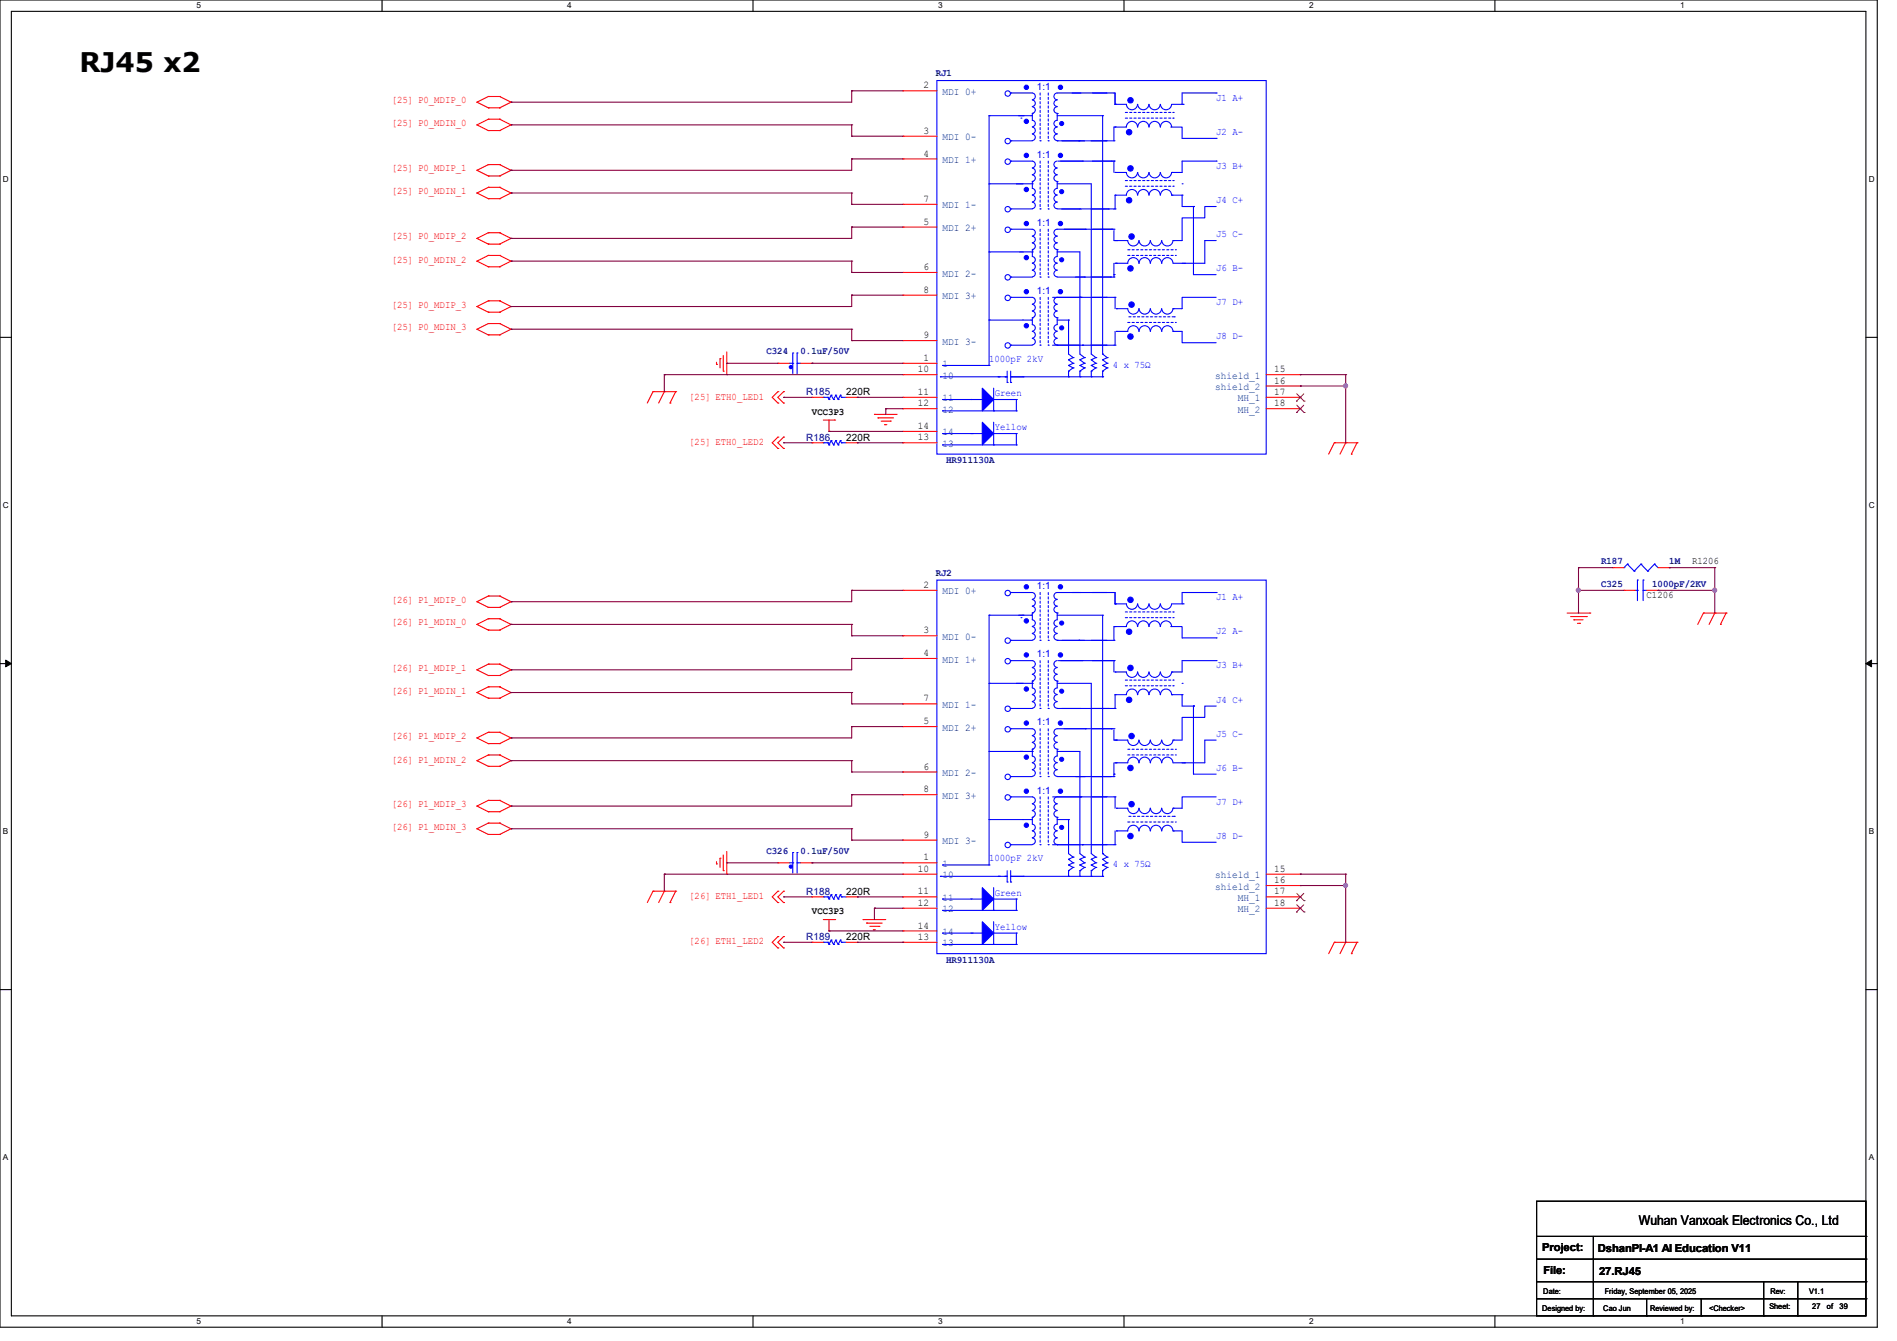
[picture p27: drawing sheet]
<svg xmlns="http://www.w3.org/2000/svg" width="297mm" height="210mm" viewBox="0 0 297 210" stroke-linecap="round" stroke-linejoin="round" font-family="sans-serif">
<defs><g id="words">
<text font-size="4.2" x="12.4" y="11.3">RJ45 x2</text>
<text font-size="2.1" x="256.6" y="191.9">Wuhan Vanxoak Electronics Co., Ltd</text>
<g font-size="1.7">
<text x="241.5" y="196">Project:</text>
<text x="250.1" y="196.1">DshanPI-A1 AI Education V11</text>
<text x="241.6" y="199.5">File:</text>
<text x="250.4" y="199.7">27.RJ45</text>
</g>
<g font-size="1.6" fill="#00007f">
<text x="146.5" y="11.9">RJ1</text>
<text x="120" y="55.5">C324</text>
<text x="125.3" y="55.5">0.1uF/50V</text>
<text x="126.2" y="61.9">R185</text>
<text x="126.2" y="69">R186</text>
<text x="148.1" y="72.6">HR911130A</text>
<text x="250.7" y="88.4">R187</text>
<text x="261.4" y="88.4">1M</text>
<text x="146.5" y="90.2">RJ2</text>
<text x="250.7" y="91.9">C325</text>
<text x="258.7" y="91.9">1000pF/2KV</text>
<text x="120" y="133.7">C326</text>
<text x="125.3" y="133.7">0.1uF/50V</text>
<text x="126.2" y="140.1">R188</text>
<text x="126.2" y="147.2">R189</text>
<text x="148.1" y="150.8">HR911130A</text>
</g>
<g font-size="1.6" fill="#f00">
<text x="61.3" y="16.2">[25] P0_MDIP_0</text>
<text x="61.3" y="19.7">[25] P0_MDIN_0</text>
<text x="61.3" y="26.8">[25] P0_MDIP_1</text>
<text x="61.3" y="30.4">[25] P0_MDIN_1</text>
<text x="61.3" y="41.2">[25] P0_MDIN_2</text>
<text x="61.3" y="37.5">[25] P0_MDIP_2</text>
<text x="61.3" y="51.7">[25] P0_MDIN_3</text>
<text x="61.3" y="48.2">[25] P0_MDIP_3</text>
<text x="107.9" y="62.6">[25] ETH0_LED1</text>
<text x="107.9" y="69.7">[25] ETH0_LED2</text>
<text x="61.3" y="94.4">[26] P1_MDIP_0</text>
<text x="61.3" y="98">[26] P1_MDIN_0</text>
<text x="61.3" y="105.1">[26] P1_MDIP_1</text>
<text x="61.3" y="108.6">[26] P1_MDIN_1</text>
<text x="61.3" y="119.5">[26] P1_MDIN_2</text>
<text x="61.3" y="115.7">[26] P1_MDIP_2</text>
<text x="61.3" y="130">[26] P1_MDIN_3</text>
<text x="61.3" y="126.4">[26] P1_MDIP_3</text>
<text x="107.9" y="140.8">[26] ETH1_LED1</text>
<text x="107.9" y="147.9">[26] ETH1_LED2</text>
</g>
<g font-size="1.6">
<text x="144.6" y="13.8">2</text>
<text x="144.6" y="21">3</text>
<text x="144.6" y="24.5">4</text>
<text x="144.6" y="31.6">7</text>
<text x="144.6" y="35.2">5</text>
<text x="144.6" y="42.3">6</text>
<text x="144.6" y="45.8">8</text>
<text x="144.6" y="53">9</text>
<text x="143.7" y="58.3">10</text>
<text x="144.6" y="56.5">1</text>
<text x="199.5" y="58.3">15</text>
<text x="127.1" y="64.9">VCC3P3</text>
<text x="132.5" y="61.9">220R</text>
<text x="143.7" y="61.8">11</text>
<text x="143.7" y="63.6">12</text>
<text x="199.5" y="60.1">16</text>
<text x="199.5" y="61.8">17</text>
<text x="199.5" y="63.6">18</text>
<text x="132.5" y="69">220R</text>
<text x="143.7" y="69">13</text>
<text x="143.7" y="67.2">14</text>
<text x="264.9" y="88.3">R1206</text>
<text x="144.6" y="92.1">2</text>
<text x="257.8" y="93.7">C1206</text>
<text x="144.6" y="99.2">3</text>
<text x="144.6" y="102.7">4</text>
<text x="144.6" y="109.9">7</text>
<text x="144.6" y="113.4">5</text>
<text x="144.6" y="120.5">6</text>
<text x="144.6" y="124.1">8</text>
<text x="144.6" y="131.2">9</text>
<text x="143.7" y="136.5">10</text>
<text x="144.6" y="134.7">1</text>
<text x="199.5" y="136.5">15</text>
<text x="127.1" y="143.2">VCC3P3</text>
<text x="132.5" y="140.1">220R</text>
<text x="143.7" y="140.1">11</text>
<text x="143.7" y="141.9">12</text>
<text x="199.5" y="138.3">16</text>
<text x="199.5" y="140.1">17</text>
<text x="199.5" y="141.9">18</text>
<text x="132.5" y="147.2">220R</text>
<text x="143.7" y="147.2">13</text>
<text x="143.7" y="145.4">14</text>
</g>
<g font-size="1.6" fill="#003f7f">
<text x="147.6" y="14.9">MDI 0+</text>
<text x="147.6" y="22">MDI 0-</text>
<text x="147.6" y="25.5">MDI 1+</text>
<text x="147.6" y="32.6">MDI 1-</text>
<text x="147.6" y="36.2">MDI 2+</text>
<text x="147.6" y="43.3">MDI 2-</text>
<text x="147.6" y="46.9">MDI 3+</text>
<text x="147.6" y="54">MDI 3-</text>
<text x="147.6" y="57.5">1</text>
<text x="147.6" y="59.3">10</text>
<text x="190.2" y="59.3">shield_1</text>
<text x="147.6" y="62.9">11</text>
<text x="147.6" y="64.6">12</text>
<text x="190.2" y="61.1">shield_2</text>
<text x="193.8" y="62.9">MH_1</text>
<text x="193.8" y="64.6">MH_2</text>
<text x="147.6" y="70">13</text>
<text x="147.6" y="68.2">14</text>
<text x="147.6" y="93.1">MDI 0+</text>
<text x="147.6" y="100.2">MDI 0-</text>
<text x="147.6" y="103.8">MDI 1+</text>
<text x="147.6" y="110.9">MDI 1-</text>
<text x="147.6" y="114.4">MDI 2+</text>
<text x="147.6" y="121.5">MDI 2-</text>
<text x="147.6" y="125.1">MDI 3+</text>
<text x="147.6" y="132.2">MDI 3-</text>
<text x="147.6" y="135.8">1</text>
<text x="147.6" y="137.5">10</text>
<text x="190.2" y="137.5">shield_1</text>
<text x="147.6" y="141.1">11</text>
<text x="147.6" y="142.9">12</text>
<text x="190.2" y="139.3">shield_2</text>
<text x="193.8" y="141.1">MH_1</text>
<text x="193.8" y="142.9">MH_2</text>
<text x="147.6" y="148.2">13</text>
<text x="147.6" y="146.4">14</text>
</g>
<g font-size="1.6" fill="#00f">
<text x="162.3" y="14.1">1:1</text>
<text x="190.4" y="15.8">J1 A+</text>
<text x="190.4" y="21.1">J2 A-</text>
<text x="162.3" y="24.7">1:1</text>
<text x="190.4" y="26.5">J3 B+</text>
<text x="162.3" y="35.4">1:1</text>
<text x="190.4" y="31.8">J4 C+</text>
<text x="190.4" y="37.1">J5 C-</text>
<text x="162.3" y="46.1">1:1</text>
<text x="190.4" y="42.5">J6 B-</text>
<text x="190.4" y="47.8">J7 D+</text>
<text x="190.4" y="53.1">J8 D-</text>
<text x="154.9" y="56.7">1000pF 2kV</text>
<text x="174.2" y="57.6">4 x 75Ω</text>
<text x="155.7" y="62">Green</text>
<text x="155.7" y="67.4">Yellow</text>
<text x="162.3" y="92.3">1:1</text>
<text x="190.4" y="94">J1 A+</text>
<text x="190.4" y="99.4">J2 A-</text>
<text x="162.3" y="103">1:1</text>
<text x="190.4" y="104.7">J3 B+</text>
<text x="162.3" y="113.6">1:1</text>
<text x="190.4" y="110">J4 C+</text>
<text x="190.4" y="115.4">J5 C-</text>
<text x="162.3" y="124.3">1:1</text>
<text x="190.4" y="120.7">J6 B-</text>
<text x="190.4" y="126">J7 D+</text>
<text x="190.4" y="131.4">J8 D-</text>
<text x="154.9" y="134.9">1000pF 2kV</text>
<text x="174.2" y="135.8">4 x 75Ω</text>
<text x="155.7" y="140.2">Green</text>
<text x="155.7" y="145.6">Yellow</text>
</g>
<g font-size="1.3">
<text x="30.8" y="1.3">5</text>
<text x="88.8" y="1.3">4</text>
<text x="146.9" y="1.3">3</text>
<text x="205" y="1.3">2</text>
<text x="263.1" y="1.3">1</text>
<text x=".5" y="28.4">D</text>
<text x="292.6" y="28.4">D</text>
<text x=".5" y="79.5">C</text>
<text x="292.6" y="79.5">C</text>
<text x=".5" y="130.6">B</text>
<text x="292.6" y="130.6">B</text>
<text x=".5" y="181.7">A</text>
<text x="292.6" y="181.7">A</text>
<text x="30.8" y="207.4">5</text>
<text x="88.8" y="207.4">4</text>
<text x="146.9" y="207.4">3</text>
<text x="205" y="207.4">2</text>
<text x="263.1" y="207.4">1</text>
</g>
<g font-size="1.2">
<text x="241.6" y="202.6">Date:</text>
<text x="251.2" y="202.6">Friday, September 05, 2025</text>
<text x="277.2" y="202.6">Rev:</text>
<text x="283.2" y="202.6">V1.1</text>
<text x="241.5" y="205.3">Designed by:</text>
<text x="251" y="205.3">Cao Jun</text>
<text x="258.4" y="205.3">Reviewed by:</text>
<text x="267.6" y="205.3">&lt;Checker&gt;</text>
<text x="277" y="205.1">Sheet:</text>
<text x="283.8" y="205.1">27</text>
<text x="286" y="205.1">of</text>
<text x="288" y="205.1">39</text>
</g>
</g></defs>
<path d="M0 0h293.9v207.9h-293.9zM1.8 1.8h290.3v204.3h-290.3z" fill="none" stroke="#000" stroke-width=".17"/>
<g fill="#fff">
<path d="M30.8 .2h.7v1.4h-.7z"/>
<path d="M30.8 206.2h.7v1.4h-.7z"/>
</g>
<path d="M59.8 0v1.8M59.8 206.1v1.8" fill="none" stroke="#000" stroke-width=".17"/>
<g fill="#fff">
<path d="M88.8 .2h.7v1.4h-.7z"/>
<path d="M88.8 206.2h.7v1.4h-.7z"/>
</g>
<path d="M117.9 0v1.8M117.9 206.1v1.8" fill="none" stroke="#000" stroke-width=".17"/>
<g fill="#fff">
<path d="M146.9 .2h.7v1.4h-.7z"/>
<path d="M146.9 206.2h.7v1.4h-.7z"/>
</g>
<path d="M176 0v1.8M176 206.1v1.8" fill="none" stroke="#000" stroke-width=".17"/>
<g fill="#fff">
<path d="M205 .2h.7v1.4h-.7z"/>
<path d="M205 206.2h.7v1.4h-.7z"/>
</g>
<path d="M234.1 0v1.8M234.1 206.1v1.8" fill="none" stroke="#000" stroke-width=".17"/>
<g fill="#fff">
<path d="M263.1 .2h.6v1.4h-.6z"/>
<path d="M263.1 206.2h.6v1.4h-.6z"/>
<path d="M.5 27.3h.9v1.4h-.9z"/>
<path d="M292.6 27.3h.9v1.4h-.9z"/>
<path d="M.5 78.4h.9v1.4h-.9z"/>
<path d="M292.6 78.4h.9v1.4h-.9z"/>
</g>
<path d="M0 52.8h1.8M292.1 52.8h1.8" fill="none" stroke="#000" stroke-width=".17"/>
<g fill="#fff">
<path d="M.5 129.5h.8v1.4h-.8z"/>
<path d="M292.6 129.5h.8v1.4h-.8z"/>
</g>
<path d="M0 103.9h1.8M292.1 103.9h1.8" fill="none" stroke="#000" stroke-width=".17"/>
<path d="M.9 103.4l.9 .5-.9 .5zM292.1 103.9l.9-.5v1z" fill="#000" stroke="#000" stroke-width=".16"/>
<g fill="#fff">
<path d="M.5 180.5h.8v1.4h-.8z"/>
<path d="M292.6 180.5h.8v1.4h-.8z"/>
</g>
<g fill="none" stroke="#000" stroke-width=".17">
<path d="M0 155h1.8M292.1 155h1.8M240.6 188.1h51.5v18h-51.5zM240.6 193.6h51.5M240.6 197.2h51.5M249.5 193.6v12.5M292.1 193.6h.1M292.1 197.2h.1M240.6 200.7h51.5M240.6 203.4h51.5M249.5 206.1h.1M257.8 206.1h.1"/>
<path d="M257.8 203.4v2.7M266.4 206.1h.1M266.4 203.4v2.7M276.1 206.1h.1M276.1 200.7v5.4M281.5 206.1h.1M281.5 200.7v5.4M292.1 200.7h.1M292.1 203.4h.1"/>
</g>
<g fill="none" stroke="#f00" stroke-width=".17">
<path d="M74.7 16h.1M74.7 19.6h.1M74.7 16l1.8 .9M74.7 19.6l1.8 .8M76.5 15.1h.1M76.5 16.9h.1M76.5 18.7h.1M76.5 15.1l-1.8 .9M76.5 15.1h1.7M76.5 16.9h1.7M76.5 18.7l-1.8 .9M76.5 18.7h1.7"/>
<path d="M78.2 15.1h.1M78.2 16.9h.1M78.2 18.7h.1M78.2 15.1l1.8 .9M78.2 18.7l1.8 .9M80 16h.1M80 19.6h.1M80 16l-1.8 .9M80 19.6l-1.8 .8M141.4 14.2h.1M141.4 14.2h5.3M74.7 26.7h.1"/>
<path d="M74.7 30.2h.1M74.7 37.3h.1M74.7 26.7l1.8 .9M74.7 30.2l1.8 .9M74.7 37.3l1.8 .9M76.5 25.8h.1M76.5 27.6h.1M76.5 20.4h.1M76.5 29.3h.1M76.5 31.1h.1M76.5 36.4h.1M76.5 38.2h.1"/>
<path d="M76.5 25.8l-1.8 .9M76.5 25.8h1.7M76.5 27.6h1.7M76.5 20.4h1.7M76.5 29.3l-1.8 .9M76.5 29.3h1.7M76.5 31.1h1.7M76.5 36.4l-1.8 .9M76.5 36.4h1.7M76.5 38.2h1.7M78.2 25.8h.1M78.2 27.6h.1"/>
<path d="M78.2 20.4h.1M78.2 29.3h.1M78.2 31.1h.1M78.2 36.4h.1M78.2 38.2h.1M78.2 25.8l1.8 .9M78.2 29.3l1.8 .9M78.2 36.4l1.8 .9M80 26.7h.1M80 30.2h.1M80 37.3h.1M80 26.7l-1.8 .9"/>
<path d="M80 30.2l-1.8 .9M80 37.3l-1.8 .9M141.4 21.3h.1M141.4 24.9h.1M141.4 32h.1M141.4 35.6h.1M141.4 21.3h5.3M141.4 24.9h5.3M141.4 32h5.3M141.4 35.6h5.3M74.7 40.9h.1M74.7 51.6h.1"/>
<path d="M74.7 48h.1M74.7 40.9l1.8 .9M74.7 51.6l1.8 .9M74.7 48l1.8 .9M76.5 40h.1M76.5 41.8h.1M76.5 50.7h.1M76.5 52.5h.1M76.5 47.1h.1M76.5 48.9h.1M76.5 40l-1.8 .9M76.5 40h1.7"/>
<path d="M76.5 41.8h1.7M76.5 50.7l-1.8 .9M76.5 50.7h1.7M76.5 52.5h1.7M76.5 47.1l-1.8 .9M76.5 47.1h1.7M76.5 48.9h1.7M78.2 40h.1M78.2 41.8h.1M78.2 50.7h.1M78.2 52.5h.1M78.2 47.1h.1"/>
<path d="M78.2 48.9h.1M78.2 40l1.8 .9M78.2 50.7l1.8 .9M78.2 47.1l1.8 .9M80 40.9h.1M80 51.6h.1M80 48h.1M80 40.9l-1.8 .9M80 51.6l-1.8 .9M80 48l-1.8 .9M112.2 57.1h.1M112.2 56.7v.4"/>
<path d="M112.7 56.2h.1M112.7 56.2v1.4M113.2 58.1h.1M113.2 55.7v2.4M113.8 58.7h.1M113.8 55.1v3.6M121.8 56.9h.1M121.8 56.9h1.8M125.3 56.9h1.8M127.1 56.9h.1M141.4 42.7h.1M141.4 46.2h.1"/>
<path d="M141.4 53.3h.1M141.4 56.9h.1M141.4 58.7h.1M141.4 42.7h5.3M141.4 46.2h5.3M141.4 53.3h5.3M141.4 56.9h5.3M141.4 58.7h5.3M198.2 58.7h5.4M203.6 58.7h.1M102.2 61.3h.1M102.2 61.3l-.9 1.8"/>
<path d="M102.2 61.3h3.6M104 61.3h.1M104 61.3l-.9 1.8M104.9 63.1h.1M105.8 61.3h.1M105.8 61.3l-.9 1.8M121.8 63.1h.1M121.8 61.3h.1M121.8 70.2h.1M121.8 68.5h.1M121.8 61.3l-.9 .9 .9 .9M121.8 68.5l-.9 .8 .9 .9"/>
<path d="M122.7 63.1h.1M122.7 61.3h.1M122.7 70.2h.1M122.7 68.5h.1M122.7 61.3l-.9 .9 .9 .9M122.7 68.5l-.9 .8 .9 .9M127.1 62.2h.1M127.1 69.3h.1M127.1 69.3h1.8M127.1 62.2h1.8M128.9 65.8h1.8M129.8 67.6h.1"/>
<path d="M129.8 65.8v1.8M130.7 65.8h.1M132.5 69.3h1.7M132.5 62.2h1.7M134.2 62.2h.1M134.2 69.3h.1M136.9 64.9h.1M136.9 64.9h3.6M137.5 65.4h.1M137.5 65.4h2.4M138 66h1.4M138.5 66.5h.1"/>
<path d="M138.5 66.5h.4M139.4 66h.1M141.4 62.2h.1M141.4 64h.1M141.4 69.3h.1M141.4 67.6h.1M141.4 69.3h5.3M141.4 62.2h5.3M141.4 64h5.3M141.4 67.6h5.3M198.2 62.2h5.4M198.2 64h5.4"/>
<path d="M198.2 60.5h5.4M203.6 60.5h.1M203.6 62.2h.1M203.6 64h.1M208.9 69.3h.1M208.9 69.3l-.9 1.8M208.9 69.3h3.6M210.7 69.3h.1M210.7 69.3l-.9 1.8M211.6 71.1h.1M212.5 69.3h.1M212.5 69.3l-.9 1.8"/>
<path d="M74.7 94.2h.1M74.7 97.8h.1M74.7 94.2l1.8 .9M74.7 97.8l1.8 .9M76.5 93.3h.1M76.5 95.1h.1M76.5 96.9h.1M76.5 98.7h.1M76.5 93.3l-1.8 .9M76.5 93.3h1.7M76.5 95.1h1.7M76.5 96.9l-1.8 .9"/>
<path d="M76.5 96.9h1.7M76.5 98.7h1.7M78.2 93.3h.1M78.2 95.1h.1M78.2 96.9h.1M78.2 98.7h.1M78.2 93.3l1.8 .9M78.2 96.9l1.8 .9M80 94.2h.1M80 97.8h.1M80 94.2l-1.8 .9M80 97.8l-1.8 .9"/>
<path d="M141.4 92.5h.1M141.4 99.6h.1M141.4 92.5h5.3M141.4 99.6h5.3M245.4 96h3.5M245.9 96.6h2.5M246.4 97.1h.1M246.4 97.1h1.5M247 97.6h.3M247.3 97.6h.1M248.4 96.6h.1M248.9 96h.1"/>
<path d="M252.5 88.9h.1M252.5 88.9h1.8M254.3 92.5h.1M254.3 92.5h1.7M257.8 92.5h1.8M259.6 92.5h.1M259.6 88.9h1.8M261.4 88.9h.1M266.7 96h.1M266.7 96l-.9 1.8M266.7 96h3.6M268.5 96h.1"/>
<path d="M268.5 96l-.9 1.8M269.4 97.8h.1M270.3 96h.1M270.3 96l-.9 1.8M74.7 104.9h.1M74.7 119.1h.1M74.7 108.5h.1M74.7 115.6h.1M74.7 104.9l1.8 .9M74.7 119.1l1.8 .9M74.7 108.5l1.8 .8M74.7 115.6l1.8 .9"/>
<path d="M76.5 104h.1M76.5 105.8h.1M76.5 118.2h.1M76.5 107.6h.1M76.5 109.3h.1M76.5 114.7h.1M76.5 116.5h.1M76.5 104l-1.8 .9M76.5 104h1.7M76.5 105.8h1.7M76.5 118.2l-1.8 .9M76.5 118.2h1.7"/>
<path d="M76.5 107.6l-1.8 .9M76.5 107.6h1.7M76.5 109.3h1.7M76.5 114.7l-1.8 .9M76.5 114.7h1.7M76.5 116.5h1.7M78.2 104h.1M78.2 105.8h.1M78.2 118.2h.1M78.2 107.6h.1M78.2 109.3h.1M78.2 114.7h.1"/>
<path d="M78.2 116.5h.1M78.2 104l1.8 .9M78.2 118.2l1.8 .9M78.2 107.6l1.8 .9M78.2 114.7l1.8 .9M80 104.9h.1M80 119.1h.1M80 108.5h.1M80 115.6h.1M80 104.9l-1.8 .9M80 119.1l-1.8 .9M80 108.5l-1.8 .8"/>
<path d="M80 115.6l-1.8 .9M141.4 103.1h.1M141.4 110.2h.1M141.4 113.8h.1M141.4 103.1h5.3M141.4 110.2h5.3M141.4 113.8h5.3M74.7 129.8h.1M74.7 126.2h.1M74.7 129.8l1.8 .9M74.7 126.2l1.8 .9M76.5 120h.1"/>
<path d="M76.5 128.9h.1M76.5 130.7h.1M76.5 125.3h.1M76.5 127.1h.1M76.5 120h1.7M76.5 128.9l-1.8 .9M76.5 128.9h1.7M76.5 130.7h1.7M76.5 125.3l-1.8 .9M76.5 125.3h1.7M76.5 127.1h1.7M78.2 120h.1"/>
<path d="M78.2 128.9h.1M78.2 130.7h.1M78.2 125.3h.1M78.2 127.1h.1M78.2 128.9l1.8 .9M78.2 125.3l1.8 .9M80 129.8h.1M80 126.2h.1M80 129.8l-1.8 .9M80 126.2l-1.8 .9M102.2 139.6h.1M102.2 139.6l-.9 1.8"/>
<path d="M102.2 139.6h3.6M104 139.6h.1M104 139.6l-.9 1.8M105.8 139.6h.1M105.8 139.6l-.9 1.8M112.2 135.3h.1M112.2 135v.3M112.7 134.4h.1M112.7 134.4v1.4M113.2 136.4h.1M113.2 133.9v2.5M113.8 136.9h.1"/>
<path d="M113.8 133.4v3.5M121.8 139.6h.1M121.8 135.1h.1M121.8 139.6l-.9 .9 .9 .9M121.8 135.1h1.8M122.7 139.6h.1M122.7 139.6l-.9 .9 .9 .9M125.3 135.1h1.8M127.1 135.1h.1M141.4 120.9h.1M141.4 124.5h.1M141.4 131.6h.1"/>
<path d="M141.4 135.1h.1M141.4 136.9h.1M141.4 135.1h5.3M141.4 120.9h5.3M141.4 124.5h5.3M141.4 131.6h5.3M141.4 136.9h5.3M198.2 136.9h5.4M198.2 138.7h5.4M203.6 136.9h.1M203.6 138.7h.1M104.9 141.4h.1"/>
<path d="M121.8 141.4h.1M121.8 148.5h.1M121.8 146.7h.1M121.8 146.7l-.9 .9 .9 .9M122.7 141.4h.1M122.7 148.5h.1M122.7 146.7h.1M122.7 146.7l-.9 .9 .9 .9M127.1 147.6h.1M127.1 140.5h.1M127.1 147.6h1.8M127.1 140.5h1.8"/>
<path d="M128.9 144h1.8M129.8 145.8h.1M129.8 144v1.8M130.7 144h.1M132.5 147.6h1.7M132.5 140.5h1.7M134.2 147.6h.1M134.2 140.5h.1M135.1 144h.1M135.1 144h3.6M135.7 144.6h.1M135.7 144.6h2.4"/>
<path d="M136.2 145.1h1.4M136.7 145.6h.1M136.7 145.6h.4M137.6 145.1h.1M141.4 140.5h.1M141.4 142.2h.1M141.4 147.6h.1M141.4 145.8h.1M141.4 147.6h5.3M141.4 140.5h5.3M141.4 142.2h5.3M141.4 145.8h5.3"/>
<path d="M198.2 140.5h5.4M198.2 142.2h5.4M203.6 140.5h.1M203.6 142.2h.1M208.9 147.6h.1M208.9 147.6l-.9 1.8M208.9 147.6h3.6M210.7 147.6h.1M210.7 147.6l-.9 1.8M211.6 149.4h.1M212.5 147.6h.1M212.5 147.6l-.9 1.8"/>
</g>
<g fill="none" stroke="#00f" stroke-width=".17">
<path d="M146.7 12.6h51.5v58.5h-51.5zM154.9 18.1h.1M154.9 18.1h6.6M154.9 18.1v39.1M158.2 14.6h3.4a.53 .53 0 0 1 .5 .5 .53 .53 0 0 1-.5 .5M158.2 14.6h.1M159.9 18.5h.1M160.2 18.1h.1M161.5 18.1h.1M161.6 15.7a.51 .51 0 0 1 .5 .5 .51 .51 0 0 1-.5 .5M161.6 16.7a.51 .51 0 0 1 .5 .5 .51 .51 0 0 1-.5 .5M161.6 19.9a.53 .53 0 0 1 .5 .5 .53 .53 0 0 1-.5 .6"/>
<path d="M161.6 17.8v1a.51 .51 0 0 1 .5 .5 .51 .51 0 0 1-.5 .6M161.6 17.8h.1M165.5 15.7a.51 .51 0 0 0-.5 .5 .51 .51 0 0 0 .5 .5M165.5 16.7a.51 .51 0 0 0-.5 .5 .51 .51 0 0 0 .5 .5M165.5 17.8h.1M165.5 17.8v1a.51 .51 0 0 0-.5 .5 .51 .51 0 0 0 .5 .6M165.5 19.9a.53 .53 0 0 0-.5 .5 .53 .53 0 0 0 .5 .6M165.5 18.1h7.1M169.1 14.6h.1M172.6 18.1h.1M172.6 18.1v37.4M173.2 14.6h.1"/>
<path d="M174.4 14.6h-8.9a.53 .53 0 0 0-.5 .5 .53 .53 0 0 0 .5 .5M174.4 14.6h.1M174.4 19.9h.1M174.4 19.9v2.2M174.6 16.3h.1M174.6 19.9h1.8a.87 .87 0 0 1 .8-.9 .87 .87 0 0 1 .9 .9M174.6 19.9h.1M174.6 16.3h1.8a.87 .87 0 0 0 .8 .9 .87 .87 0 0 0 .9-.9M174.6 14.6v1.7M178.1 19.9a.87 .87 0 0 1 .9-.9 .87 .87 0 0 1 .9 .9M178.1 16.3a.87 .87 0 0 0 .9 .9 .87 .87 0 0 0 .9-.9M179.9 19.9a.87 .87 0 0 1 .9-.9 .87 .87 0 0 1 .9 .9"/>
<path d="M179.9 16.3a.87 .87 0 0 0 .9 .9 .87 .87 0 0 0 .9-.9M181.7 19.9a.87 .87 0 0 1 .9-.9 .87 .87 0 0 1 .8 .9M181.7 16.3a.87 .87 0 0 0 .9 .9 .87 .87 0 0 0 .8-.9M183.3 19.9h1.8v1.8h5.3M183.5 16.3h1.8M185.3 16.3h.1M190.4 14.6h.1M190.4 14.6h-5.3v1.7M154.9 28.8h.1M154.9 39.5h.1M154.9 28.8h6.7M154.9 39.5h6.7"/>
<path d="M158.2 22.1h.1M158.2 25.2h.1M158.2 25.2h3.4a.53 .53 0 0 1 .5 .6 .53 .53 0 0 1-.5 .5M158.2 32.7h.1M158.2 35.9h.1M158.2 35.9h3.4a.53 .53 0 0 1 .5 .5 .53 .53 0 0 1-.5 .6M158.2 22.1h3.4M158.2 32.7h3.4M161.6 21a.51 .51 0 0 1 .5 .5 .51 .51 0 0 1-.5 .5M161.6 26.3a.51 .51 0 0 1 .5 .5 .51 .51 0 0 1-.5 .5M161.6 28.4v1.1a.51 .51 0 0 1 .5 .5 .51 .51 0 0 1-.5 .5M161.6 30.6a.53 .53 0 0 1 .5 .5 .53 .53 0 0 1-.5 .5"/>
<path d="M161.6 31.7a.51 .51 0 0 1 .5 .5 .51 .51 0 0 1-.5 .5M161.6 27.4a.51 .51 0 0 1 .5 .5 .51 .51 0 0 1-.5 .5M161.6 28.4h.1M161.6 37a.51 .51 0 0 1 .5 .5 .51 .51 0 0 1-.5 .5M161.6 39.1v1.1a.51 .51 0 0 1 .5 .5 .51 .51 0 0 1-.5 .5M161.6 38.1a.51 .51 0 0 1 .5 .5 .51 .51 0 0 1-.5 .5M161.6 39.1h.1M161.6 28.8h.1M161.6 39.5h.1M165.5 21a.51 .51 0 0 0-.5 .5 .51 .51 0 0 0 .5 .5M165.5 27.4a.51 .51 0 0 0-.5 .5 .51 .51 0 0 0 .5 .5M165.5 30.6a.53 .53 0 0 0-.5 .5 .53 .53 0 0 0 .5 .5"/>
<path d="M165.5 28.4v1.1a.51 .51 0 0 0-.5 .5 .51 .51 0 0 0 .5 .5M165.5 28.4h.1M165.5 25.2a.53 .53 0 0 0-.5 .6 .53 .53 0 0 0 .5 .5M165.5 31.7a.51 .51 0 0 0-.5 .5 .51 .51 0 0 0 .5 .5M165.5 26.3a.51 .51 0 0 0-.5 .5 .51 .51 0 0 0 .5 .5M165.5 38.1a.51 .51 0 0 0-.5 .5 .51 .51 0 0 0 .5 .5M165.5 39.1v1.1a.51 .51 0 0 0-.5 .5 .51 .51 0 0 0 .5 .5M165.5 39.1h.1M165.5 37a.51 .51 0 0 0-.5 .5 .51 .51 0 0 0 .5 .5M165.5 22.1h.1M165.5 39.5h3.6v16l.7 .5M165.5 28.8h5.4v26.7l.7 .5"/>
<path d="M165.5 22.1h8.9M165.5 32.7h8.9M165.7 25.2h8.7M168.9 22.1h.1M169.1 32.7h.1M169.5 25.2h.1M170 35.9h.1M173.2 22.1h.1M173.5 32.7h.1M174.1 25.2h.1M174.1 35.9h.1M174.4 22.1h.1"/>
<path d="M174.4 32.7h.1M174.4 25.2h.1M174.4 35.9h.1M174.4 35.9h-8.9a.53 .53 0 0 0-.5 .5 .53 .53 0 0 0 .5 .6M174.4 37.7h.1M174.4 25.2v1.8M174.4 36.1v1.6M174.6 27h.1M174.6 30.6h1.8a.87 .87 0 0 1 .8-.9 .87 .87 0 0 1 .9 .9M174.6 30.6h.1M174.6 27h1.8a.87 .87 0 0 0 .8 .9 .87 .87 0 0 0 .9-.9M174.6 37.7h2a.87 .87 0 0 0 .8 .8 .87 .87 0 0 0 .9-.8"/>
<path d="M174.6 32.7h.1M174.6 37.7h.1M174.6 30.6v2.1M174.8 37.7h.1M178.1 30.6a.87 .87 0 0 1 .9-.9 .87 .87 0 0 1 .9 .9M178.1 27a.87 .87 0 0 0 .9 .9 .87 .87 0 0 0 .9-.9M178.4 37.7a.87 .87 0 0 0 .8 .8 .87 .87 0 0 0 .9-.8M179.9 30.6a.87 .87 0 0 1 .9-.9 .87 .87 0 0 1 .9 .9M179.9 27a.87 .87 0 0 0 .9 .9 .87 .87 0 0 0 .9-.9M180.1 37.7a.87 .87 0 0 0 .9 .8 .87 .87 0 0 0 .9-.8M181.7 30.6a.87 .87 0 0 1 .9-.9 .87 .87 0 0 1 .8 .9M181.7 27a.87 .87 0 0 0 .9 .9 .87 .87 0 0 0 .8-.9"/>
<path d="M181.9 37.7a.87 .87 0 0 0 .9 .8 .87 .87 0 0 0 .8-.8M183.5 30.6h.1M183.5 27h.1M183.5 30.6h1.6M183.7 37.7h.1M185.1 28.8h.1M185.1 30.6h.1M185.1 30.6v1.7h1.8M186.9 32.3h.1M186.9 32.3v10.7h3.5M190.4 21.7h.1M190.4 25.2h.1"/>
<path d="M190.4 25.2h-5.3v1.8h-1.6M190.4 37.7h-1.8v3.5h-3.5M190.4 32.3h-1.8v1.8h-3.5v3.6h-1.4M123.6 56.9h.5M124.1 55.3h.1M124.1 56.9h.1M124.1 55.3v3.2M124.8 55.3h.1M124.8 56.9h.1M124.8 55.3v3.2M124.8 56.9h.5M147.2 59h.1"/>
<path d="M147.2 59h10.5M147.6 57.2h.1M147.6 57.2h7.3M154.9 57.2h.1M154.9 50.1h.1M154.9 50.1h6.6M156.3 59h.1M157.4 59h.1M157.5 59h.1M157.7 59.9h.1M157.7 58.1v1.8M158.2 43.4h.1"/>
<path d="M158.2 46.6h.1M158.2 46.6h3.4a.53 .53 0 0 1 .5 .5 .53 .53 0 0 1-.5 .5M158.2 54.1h.1M158.2 59.9h.1M158.2 59h.1M158.2 43.4h3.4M158.2 54.1h3.4M158.2 59h14.4M158.2 58.1v1.8M160.2 59h.1M161.5 50.1h.1M161.6 41.2a.53 .53 0 0 1 .5 .6 .53 .53 0 0 1-.5 .5"/>
<path d="M161.6 42.3a.51 .51 0 0 1 .5 .5 .51 .51 0 0 1-.5 .5M161.6 47.7a.51 .51 0 0 1 .5 .5 .51 .51 0 0 1-.5 .5M161.6 49.8v1a.51 .51 0 0 1 .5 .6 .51 .51 0 0 1-.5 .5M161.6 51.9a.53 .53 0 0 1 .5 .5 .53 .53 0 0 1-.5 .6M161.6 53a.51 .51 0 0 1 .5 .5 .51 .51 0 0 1-.5 .5M161.6 48.7a.51 .51 0 0 1 .5 .5 .51 .51 0 0 1-.5 .5M161.6 49.8h.1M164.8 54.1h9.6M164.8 46.6h9.6M165.5 41.2a.53 .53 0 0 0-.5 .6 .53 .53 0 0 0 .5 .5M165.5 42.3a.51 .51 0 0 0-.5 .5 .51 .51 0 0 0 .5 .5M165.5 48.7a.51 .51 0 0 0-.5 .5 .51 .51 0 0 0 .5 .5"/>
<path d="M165.5 51.9a.53 .53 0 0 0-.5 .5 .53 .53 0 0 0 .5 .6M165.5 49.8v1a.51 .51 0 0 0-.5 .6 .51 .51 0 0 0 .5 .5M165.5 49.8h.1M165.5 46.6a.53 .53 0 0 0-.5 .5 .53 .53 0 0 0 .5 .5M165.5 53a.51 .51 0 0 0-.5 .5 .51 .51 0 0 0 .5 .5M165.5 47.7a.51 .51 0 0 0-.5 .5 .51 .51 0 0 0 .5 .5M165.5 54.1h.1M165.5 43.4h8.9M165.5 50.1h1.8M167.3 50.1h.1M167.3 50.1v5.4l.7 .5M167.3 56.3h.1"/>
<path d="M167.3 57.2h.1M167.3 58.1h.1M167.3 59h.1M167.3 56.3l.7 .6M167.3 57.2l.7 .4M167.3 58.1v.9M168 56.9h.1M168 56h.1M168 57.6h.1M168 56l-.7 .3M168 56.9l-.7 .3M168 57.6l-.7 .5"/>
<path d="M169.1 46.6h.1M169.1 56.3h.1M169.1 57.2h.1M169.1 58.1h.1M169.1 59h.1M169.1 56.3l.7 .6M169.1 57.2l.7 .4M169.1 58.1v.9M169.2 46.6h.1M169.5 54.1h.1M169.8 43.4h.1M169.8 56.9h.1"/>
<path d="M169.8 56h.1M169.8 57.6h.1M169.8 56l-.7 .3M169.8 56.9l-.7 .3M169.8 57.6l-.7 .5M170.9 56.3h.1M170.9 57.2h.1M170.9 58.1h.1M170.9 59h.1M170.9 56.3l.7 .6M170.9 57.2l.7 .4M170.9 58.1v.9"/>
<path d="M171.6 56.9h.1M171.6 56h.1M171.6 57.6h.1M171.6 56l-.7 .3M171.6 56.9l-.7 .3M171.6 57.6l-.7 .5M172.6 55.5h.1M172.6 56.3h.1M172.6 57.2h.1M172.6 58.1h.1M172.6 59h.1M172.6 58.1v.9"/>
<path d="M172.6 55.5l.8 .5M172.6 56.3l.8 .6M172.6 57.2l.8 .4M173.2 46.6h.1M173.2 54.1h.1M173.4 56h.1M173.4 56.9h.1M173.4 57.6h.1M173.4 56l-.8 .3M173.4 56.9l-.8 .3M173.4 57.6l-.8 .5M173.9 43.4h.1"/>
<path d="M174.4 43.4h.1M174.4 54.1h.1M174.4 46.6h.1M174.4 43h.1M174.4 41.2v2.2M174.6 41.2h2a.87 .87 0 0 1 .8-.9 .87 .87 0 0 1 .9 .9M174.6 41.2h.1M174.6 46.6h.1M174.6 54.1h.1M174.6 46.6v1.7M174.6 51.9v2.2M174.8 41.2h.1"/>
<path d="M174.8 48.3h.1M174.8 51.9h1.8a.87 .87 0 0 1 .8-.9 .87 .87 0 0 1 .9 .9M174.8 51.9h.1M174.8 48.3h1.8a.87 .87 0 0 0 .8 .9 .87 .87 0 0 0 .9-.9M178.4 41.2a.87 .87 0 0 1 .8-.9 .87 .87 0 0 1 .9 .9M178.4 51.9a.87 .87 0 0 1 .8-.9 .87 .87 0 0 1 .9 .9M178.4 48.3a.87 .87 0 0 0 .8 .9 .87 .87 0 0 0 .9-.9M180.1 41.2a.87 .87 0 0 1 .9-.9 .87 .87 0 0 1 .9 .9M180.1 51.9a.87 .87 0 0 1 .9-.9 .87 .87 0 0 1 .9 .9M180.1 48.3a.87 .87 0 0 0 .9 .9 .87 .87 0 0 0 .9-.9M181.9 41.2a.87 .87 0 0 1 .9-.9 .87 .87 0 0 1 .8 .9M181.9 51.9a.87 .87 0 0 1 .9-.9 .87 .87 0 0 1 .8 .9"/>
<path d="M181.9 48.3a.87 .87 0 0 0 .9 .9 .87 .87 0 0 0 .8-.9M183.7 51.9h1.4v1.8h5.3M183.7 51.9h.1M183.7 48.3h.1M183.7 41.2h1.8M185.5 41.2h.1M190.4 46.6h-5.3v1.7h-1.4M128.9 62.2h.1M128.9 69.3h.1M128.9 62.2h.7M128.9 69.3h.7M129.6 62.2h.1"/>
<path d="M129.6 69.3h.1M129.6 62.2l.2 .4M129.6 69.3l.2 .4M129.8 62.6h.1M129.8 69.7h.1M130.1 61.9h.1M130.1 69h.1M130.1 61.9l.4 .7M130.1 61.9l-.3 .7M130.1 69l.4 .7M130.1 69l-.3 .7M130.5 62.6h.1"/>
<path d="M130.5 69.7h.1M130.9 61.9h.1M130.9 69h.1M130.9 61.9l.3 .7M130.9 61.9l-.4 .7M130.9 69l.3 .7M130.9 69l-.4 .7M131.2 62.6h.1M131.2 69.7h.1M131.6 61.9h.1M131.6 69h.1M131.6 61.9l.1 .3"/>
<path d="M131.6 61.9l-.4 .7M131.6 69l.1 .3M131.6 69l-.4 .7M131.7 62.2h.1M131.7 69.3h.1M131.7 62.2h.8M131.7 69.3h.8M147.6 62.6h.1M147.6 64.3h.1M147.6 69.7h.1M147.6 67.9h.1M147.6 62.6h6.2"/>
<path d="M147.6 64.3h11.5M147.6 67.9h6.2M147.6 69.7h11.5M153.8 62.6h.1M153.8 67.9h.1M155.6 64.3h.1M155.6 69.7h.1M155.6 60.8v3.5M155.6 66.1v3.6M155.6 62.6h3.5M155.6 67.9h3.5M159.1 62.6h.1"/>
<path d="M159.1 64.3h.1M159.1 69.7h.1M159.1 67.9h.1M159.1 62.6v1.7M159.1 67.9v1.8M146.7 90.8h51.5v58.6h-51.5zM154.9 96.4h.1M154.9 96.4v39.1M154.9 96.4h6.6M158.2 92.8h3.4a.53 .53 0 0 1 .5 .5 .53 .53 0 0 1-.5 .6M158.2 92.8h.1M159.9 96.7h.1"/>
<path d="M160.2 96.4h.1M161.5 96.4h.1M161.6 93.9a.51 .51 0 0 1 .5 .5 .51 .51 0 0 1-.5 .5M161.6 95a.51 .51 0 0 1 .5 .5 .51 .51 0 0 1-.5 .5M161.6 98.1a.53 .53 0 0 1 .5 .6 .53 .53 0 0 1-.5 .5M161.6 96v1.1a.51 .51 0 0 1 .5 .5 .51 .51 0 0 1-.5 .5M161.6 99.2a.51 .51 0 0 1 .5 .5 .51 .51 0 0 1-.5 .5M161.6 96h.1M165.5 93.9a.51 .51 0 0 0-.5 .5 .51 .51 0 0 0 .5 .5M165.5 95a.51 .51 0 0 0-.5 .5 .51 .51 0 0 0 .5 .5M165.5 96h.1M165.5 96v1.1a.51 .51 0 0 0-.5 .5 .51 .51 0 0 0 .5 .5"/>
<path d="M165.5 98.1a.53 .53 0 0 0-.5 .6 .53 .53 0 0 0 .5 .5M165.5 99.2a.51 .51 0 0 0-.5 .5 .51 .51 0 0 0 .5 .5M165.5 96.4h7.1M169.1 92.8h.1M172.6 96.4h.1M172.6 96.4v37.3M173.2 92.8h.1M174.4 92.8h-8.9a.53 .53 0 0 0-.5 .5 .53 .53 0 0 0 .5 .6M174.4 92.8h.1M174.4 98.1h.1M174.4 98.1v2.2M174.6 94.6h.1"/>
<path d="M174.6 98.1h1.8a.87 .87 0 0 1 .8-.9 .87 .87 0 0 1 .9 .9M174.6 98.1h.1M174.6 94.6h1.8a.87 .87 0 0 0 .8 .8 .87 .87 0 0 0 .9-.8M174.6 92.8v1.8M178.1 98.1a.87 .87 0 0 1 .9-.9 .87 .87 0 0 1 .9 .9M178.1 94.6a.87 .87 0 0 0 .9 .8 .87 .87 0 0 0 .9-.8M179.9 98.1a.87 .87 0 0 1 .9-.9 .87 .87 0 0 1 .9 .9M179.9 94.6a.87 .87 0 0 0 .9 .8 .87 .87 0 0 0 .9-.8M181.7 98.1a.87 .87 0 0 1 .9-.9 .87 .87 0 0 1 .8 .9M181.7 94.6a.87 .87 0 0 0 .9 .8 .87 .87 0 0 0 .8-.8M183.3 98.1h1.8v1.8h5.3M183.5 94.6h1.8"/>
<path d="M185.3 94.6h.1M190.4 92.8h.1M190.4 99.9h.1M190.4 92.8h-5.3v1.8M254.3 88.9h.1M254.8 88.3h.1M254.8 88.3l1.1 1.2M254.8 88.3l-.5 .6M255.9 89.5h.1M256 92.5h.4M256.4 92.5h.1M256.4 90.8h.1"/>
<path d="M256.4 90.8v3.3M256.9 88.3h.1M256.9 88.3l1.1 1.2M256.9 88.3l-1 1.2M257.3 90.8h.1M257.3 92.5h.1M257.3 92.5h.5M257.3 90.8v3.3M258 89.5h.1M259 88.3h.1M259 88.3l.6 .6M259 88.3l-1 1.2"/>
<path d="M154.9 107h.1M154.9 117.7h.1M154.9 107h6.7M154.9 117.7h6.7M158.2 100.3h.1M158.2 103.5h.1M158.2 103.5h3.4a.53 .53 0 0 1 .5 .5 .53 .53 0 0 1-.5 .5M158.2 111h.1M158.2 114.1h.1M158.2 114.1h3.4a.53 .53 0 0 1 .5 .6 .53 .53 0 0 1-.5 .5M158.2 100.3h3.4M158.2 111h3.4"/>
<path d="M161.6 104.6a.51 .51 0 0 1 .5 .5 .51 .51 0 0 1-.5 .5M161.6 107.7a.51 .51 0 0 1 .5 .5 .51 .51 0 0 1-.5 .6M161.6 108.8a.53 .53 0 0 1 .5 .5 .53 .53 0 0 1-.5 .6M161.6 109.9a.51 .51 0 0 1 .5 .5 .51 .51 0 0 1-.5 .5M161.6 105.6a.51 .51 0 0 1 .5 .5 .51 .51 0 0 1-.5 .5M161.6 106.7h.1M161.6 115.2a.51 .51 0 0 1 .5 .5 .51 .51 0 0 1-.5 .5M161.6 117.3v1.1a.51 .51 0 0 1 .5 .5 .51 .51 0 0 1-.5 .5M161.6 119.5a.53 .53 0 0 1 .5 .5 .53 .53 0 0 1-.5 .5M161.6 116.3a.51 .51 0 0 1 .5 .5 .51 .51 0 0 1-.5 .5M161.6 117.3h.1M161.6 107h.1"/>
<path d="M161.6 117.7h.1M161.6 106.7v1M165.5 105.6a.51 .51 0 0 0-.5 .5 .51 .51 0 0 0 .5 .5M165.5 108.8a.53 .53 0 0 0-.5 .5 .53 .53 0 0 0 .5 .6M165.5 106.7v1a.51 .51 0 0 0-.5 .5 .51 .51 0 0 0 .5 .6M165.5 106.7h.1M165.5 103.5a.53 .53 0 0 0-.5 .5 .53 .53 0 0 0 .5 .5M165.5 109.9a.51 .51 0 0 0-.5 .5 .51 .51 0 0 0 .5 .5M165.5 104.6a.51 .51 0 0 0-.5 .5 .51 .51 0 0 0 .5 .5M165.5 116.3a.51 .51 0 0 0-.5 .5 .51 .51 0 0 0 .5 .5M165.5 119.5a.53 .53 0 0 0-.5 .5 .53 .53 0 0 0 .5 .5M165.5 117.3v1.1a.51 .51 0 0 0-.5 .5 .51 .51 0 0 0 .5 .5"/>
<path d="M165.5 117.3h.1M165.5 115.2a.51 .51 0 0 0-.5 .5 .51 .51 0 0 0 .5 .5M165.5 100.3h.1M165.5 117.7h3.6v16l.7 .5M165.5 107h5.4v26.7l.7 .5M165.5 100.3h8.9M165.5 111h8.9M165.7 103.5h8.7M168.9 100.3h.1M169.1 111h.1M169.5 103.5h.1M170 114.1h.1"/>
<path d="M173.2 100.3h.1M173.5 111h.1M174.1 103.5h.1M174.1 114.1h.1M174.4 100.3h.1M174.4 111h.1M174.4 103.5h.1M174.4 114.1h.1M174.4 114.1h-8.9a.53 .53 0 0 0-.5 .6 .53 .53 0 0 0 .5 .5M174.4 115.9h.1M174.4 103.5v1.7M174.4 114.3v1.6"/>
<path d="M174.4 119.5v2.1M174.6 105.2h.1M174.6 108.8h1.8a.87 .87 0 0 1 .8-.9 .87 .87 0 0 1 .9 .9M174.6 108.8h.1M174.6 105.2h1.8a.87 .87 0 0 0 .8 .9 .87 .87 0 0 0 .9-.9M174.6 119.5h2a.87 .87 0 0 1 .8-.9 .87 .87 0 0 1 .9 .9M174.6 115.9h2a.87 .87 0 0 0 .8 .9 .87 .87 0 0 0 .9-.9M174.6 111h.1M174.6 115.9h.1M174.6 119.5h.1M174.6 108.8v2.2M174.8 115.9h.1"/>
<path d="M174.8 119.5h.1M178.1 108.8a.87 .87 0 0 1 .9-.9 .87 .87 0 0 1 .9 .9M178.1 105.2a.87 .87 0 0 0 .9 .9 .87 .87 0 0 0 .9-.9M178.4 119.5a.87 .87 0 0 1 .8-.9 .87 .87 0 0 1 .9 .9M178.4 115.9a.87 .87 0 0 0 .8 .9 .87 .87 0 0 0 .9-.9M179.9 108.8a.87 .87 0 0 1 .9-.9 .87 .87 0 0 1 .9 .9M179.9 105.2a.87 .87 0 0 0 .9 .9 .87 .87 0 0 0 .9-.9M180.1 119.5a.87 .87 0 0 1 .9-.9 .87 .87 0 0 1 .9 .9M180.1 115.9a.87 .87 0 0 0 .9 .9 .87 .87 0 0 0 .9-.9M181.7 108.8a.87 .87 0 0 1 .9-.9 .87 .87 0 0 1 .8 .9M181.7 105.2a.87 .87 0 0 0 .9 .9 .87 .87 0 0 0 .8-.9M181.9 119.5a.87 .87 0 0 1 .9-.9 .87 .87 0 0 1 .8 .9"/>
<path d="M181.9 115.9a.87 .87 0 0 0 .9 .9 .87 .87 0 0 0 .8-.9M183.5 108.8h.1M183.5 105.2h.1M183.5 108.8h1.6M183.7 115.9h.1M183.7 119.5h1.8M185.1 107h.1M185.1 108.8h.1M185.1 108.8v1.8h1.8M185.5 119.5h.1M186.9 110.6h.1M186.9 110.6v10.6h3.5"/>
<path d="M190.4 103.5h.1M190.4 103.5h-5.3v1.7h-1.6M190.4 115.9h-1.8v3.6h-3.5M190.4 110.6h-1.8v1.8h-3.5v3.5h-1.4M123.6 135.1h.5M124.1 133.5h.1M124.1 135.1h.1M124.1 133.5v3.2M124.8 133.5h.1M124.8 135.1h.1M124.8 133.5v3.2M124.8 135.1h.5"/>
<path d="M147.2 137.2h.1M147.2 137.2h10.5M147.6 135.5h.1M147.6 135.5h7.3M154.9 135.5h.1M154.9 128.4h.1M154.9 128.4h6.6M155.6 139v3.6M156.3 137.2h.1M157.4 137.2h.1M157.5 137.2h.1M157.7 138.1h.1"/>
<path d="M157.7 136.4v1.7M158.2 121.6h.1M158.2 124.8h.1M158.2 124.8h3.4a.53 .53 0 0 1 .5 .5 .53 .53 0 0 1-.5 .6M158.2 132.3h.1M158.2 138.1h.1M158.2 137.2h.1M158.2 136.4v1.7M158.2 121.6h3.4M158.2 132.3h3.4M158.2 137.2h14.4M160.2 137.2h.1"/>
<path d="M161.5 128.4h.1M161.6 120.6a.51 .51 0 0 1 .5 .5 .51 .51 0 0 1-.5 .5M161.6 125.9a.51 .51 0 0 1 .5 .5 .51 .51 0 0 1-.5 .5M161.6 128v1.1a.51 .51 0 0 1 .5 .5 .51 .51 0 0 1-.5 .5M161.6 130.1a.53 .53 0 0 1 .5 .6 .53 .53 0 0 1-.5 .5M161.6 131.2a.51 .51 0 0 1 .5 .5 .51 .51 0 0 1-.5 .5M161.6 127a.51 .51 0 0 1 .5 .5 .51 .51 0 0 1-.5 .5M161.6 128h.1M164.8 132.3h9.6M164.8 124.8h9.6M165.5 120.6a.51 .51 0 0 0-.5 .5 .51 .51 0 0 0 .5 .5M165.5 127a.51 .51 0 0 0-.5 .5 .51 .51 0 0 0 .5 .5"/>
<path d="M165.5 130.1a.53 .53 0 0 0-.5 .6 .53 .53 0 0 0 .5 .5M165.5 128v1.1a.51 .51 0 0 0-.5 .5 .51 .51 0 0 0 .5 .5M165.5 128h.1M165.5 124.8a.53 .53 0 0 0-.5 .5 .53 .53 0 0 0 .5 .6M165.5 131.2a.51 .51 0 0 0-.5 .5 .51 .51 0 0 0 .5 .5M165.5 125.9a.51 .51 0 0 0-.5 .5 .51 .51 0 0 0 .5 .5M165.5 132.3h.1M165.5 121.6h8.9M165.5 128.4h1.8M167.3 128.4h.1M167.3 128.4v5.3l.7 .5M167.3 134.6h.1"/>
<path d="M167.3 135.5h.1M167.3 136.4h.1M167.3 137.2h.1M167.3 136.4v.8M167.3 134.6l.7 .5M167.3 135.5l.7 .3M168 135.1h.1M168 134.2h.1M168 135.8h.1M168 134.2l-.7 .4M168 135.1l-.7 .4M168 135.8l-.7 .6"/>
<path d="M169.1 124.8h.1M169.1 134.6h.1M169.1 135.5h.1M169.1 136.4h.1M169.1 137.2h.1M169.1 136.4v.8M169.1 134.6l.7 .5M169.1 135.5l.7 .3M169.2 124.8h.1M169.5 132.3h.1M169.8 121.6h.1M169.8 135.1h.1"/>
<path d="M169.8 134.2h.1M169.8 135.8h.1M169.8 134.2l-.7 .4M169.8 135.1l-.7 .4M169.8 135.8l-.7 .6M170.9 134.6h.1M170.9 135.5h.1M170.9 136.4h.1M170.9 137.2h.1M170.9 136.4v.8M170.9 134.6l.7 .5M170.9 135.5l.7 .3"/>
<path d="M171.6 135.1h.1M171.6 134.2h.1M171.6 135.8h.1M171.6 134.2l-.7 .4M171.6 135.1l-.7 .4M171.6 135.8l-.7 .6M172.6 133.7h.1M172.6 134.6h.1M172.6 135.5h.1M172.6 136.4h.1M172.6 137.2h.1M172.6 136.4v.8"/>
<path d="M172.6 133.7l.8 .5M172.6 134.6l.8 .5M172.6 135.5l.8 .3M173.2 124.8h.1M173.2 132.3h.1M173.4 134.2h.1M173.4 135.1h.1M173.4 135.8h.1M173.4 134.2l-.8 .4M173.4 135.1l-.8 .4M173.4 135.8l-.8 .6M173.9 121.6h.1"/>
<path d="M174.4 121.6h.1M174.4 132.3h.1M174.4 124.8h.1M174.4 121.2h.1M174.6 124.8h.1M174.6 132.3h.1M174.6 124.8v1.8M174.6 130.1v2.2M174.8 126.6h.1M174.8 130.1h1.8a.87 .87 0 0 1 .8-.9 .87 .87 0 0 1 .9 .9M174.8 130.1h.1M174.8 126.6h1.8a.87 .87 0 0 0 .8 .8 .87 .87 0 0 0 .9-.8"/>
<path d="M178.4 130.1a.87 .87 0 0 1 .8-.9 .87 .87 0 0 1 .9 .9M178.4 126.6a.87 .87 0 0 0 .8 .8 .87 .87 0 0 0 .9-.8M180.1 130.1a.87 .87 0 0 1 .9-.9 .87 .87 0 0 1 .9 .9M180.1 126.6a.87 .87 0 0 0 .9 .8 .87 .87 0 0 0 .9-.8M181.9 130.1a.87 .87 0 0 1 .9-.9 .87 .87 0 0 1 .8 .9M181.9 126.6a.87 .87 0 0 0 .9 .8 .87 .87 0 0 0 .8-.8M183.7 130.1h1.4v1.8h5.3M183.7 130.1h.1M183.7 126.6h.1M190.4 124.8h-5.3v1.8h-1.4M128.9 147.6h.1M128.9 140.5h.1"/>
<path d="M128.9 147.6h.7M128.9 140.5h.7M129.6 147.6h.1M129.6 140.5h.1M129.6 147.6l.2 .3M129.6 140.5l.2 .3M129.8 147.9h.1M129.8 140.8h.1M130.1 147.2h.1M130.1 140.1h.1M130.1 147.2l.4 .7M130.1 147.2l-.3 .7"/>
<path d="M130.1 140.1l.4 .7M130.1 140.1l-.3 .7M130.5 147.9h.1M130.5 140.8h.1M130.9 147.2h.1M130.9 140.1h.1M130.9 147.2l.3 .7M130.9 147.2l-.4 .7M130.9 140.1l.3 .7M130.9 140.1l-.4 .7M131.2 147.9h.1M131.2 140.8h.1"/>
<path d="M131.6 147.2h.1M131.6 140.1h.1M131.6 147.2l.1 .4M131.6 147.2l-.4 .7M131.6 140.1l.1 .4M131.6 140.1l-.4 .7M131.7 147.6h.1M131.7 140.5h.1M131.7 147.6h.8M131.7 140.5h.8M147.6 140.8h.1M147.6 142.6h.1"/>
<path d="M147.6 147.9h.1M147.6 146.1h.1M147.6 140.8h6.2M147.6 142.6h11.5M147.6 146.1h6.2M147.6 147.9h11.5M153.8 140.8h.1M153.8 146.1h.1M155.6 142.6h.1M155.6 147.9h.1M155.6 144.4v3.5M155.6 140.8h3.5"/>
<path d="M155.6 146.1h3.5M159.1 140.8h.1M159.1 142.6h.1M159.1 147.9h.1M159.1 146.1h.1M159.1 140.8v1.8M159.1 146.1v1.8"/>
<circle cx="157.8" cy="14.6" r=".42"/>
<circle cx="157.8" cy="25.3" r=".42"/>
<circle cx="157.8" cy="32.8" r=".42"/>
<circle cx="157.8" cy="22.1" r=".42"/>
<circle cx="157.8" cy="36" r=".42"/>
<circle cx="157.8" cy="43.4" r=".42"/>
<circle cx="157.8" cy="54.1" r=".42"/>
<circle cx="157.8" cy="46.7" r=".42"/>
<circle cx="157.8" cy="92.9" r=".42"/>
<circle cx="157.8" cy="103.5" r=".42"/>
<circle cx="157.8" cy="114.2" r=".42"/>
<circle cx="157.8" cy="111" r=".42"/>
<circle cx="157.8" cy="100.3" r=".42"/>
<circle cx="157.8" cy="132.3" r=".42"/>
<circle cx="157.8" cy="124.9" r=".42"/>
<circle cx="157.8" cy="121.7" r=".42"/>
</g>
<g fill="#00f" stroke="#00f" stroke-width=".17">
<path d="M153.8 60.8l1.8 1.8-1.8 1.7z"/>
<path d="M153.8 66.1l1.8 1.8-1.8 1.8z"/>
<path d="M153.8 139l1.8 1.8-1.8 1.8z"/>
<path d="M153.8 144.4l1.8 1.7-1.8 1.8z"/>
<circle cx="160.7" cy="13.7" r=".34"/>
<circle cx="160.7" cy="19" r=".34"/>
<circle cx="166" cy="13.7" r=".34"/>
<circle cx="166.2" cy="19.3" r=".32"/>
<circle cx="160.7" cy="29.7" r=".34"/>
<circle cx="166" cy="24.3" r=".34"/>
<circle cx="166.2" cy="30" r=".32"/>
<circle cx="160.7" cy="24.3" r=".34"/>
<circle cx="160.7" cy="40.3" r=".34"/>
<circle cx="166" cy="35" r=".34"/>
<circle cx="166.2" cy="40.7" r=".32"/>
<circle cx="160.7" cy="35" r=".34"/>
<circle cx="160.7" cy="51" r=".34"/>
<circle cx="166" cy="45.7" r=".34"/>
<circle cx="166.2" cy="51.4" r=".32"/>
<circle cx="160.7" cy="45.7" r=".34"/>
<circle cx="177" cy="15.7" r=".42"/>
<circle cx="176.8" cy="20.7" r=".42"/>
<circle cx="177" cy="26.4" r=".42"/>
<circle cx="176.8" cy="31.4" r=".42"/>
<circle cx="177.2" cy="37" r=".42"/>
<circle cx="177" cy="42" r=".42"/>
<circle cx="177.2" cy="47.7" r=".42"/>
<circle cx="177" cy="52.7" r=".42"/>
<circle cx="123.8" cy="135.7" r=".25"/>
<circle cx="160.7" cy="91.9" r=".34"/>
<circle cx="160.7" cy="97.2" r=".34"/>
<circle cx="166" cy="91.9" r=".34"/>
<circle cx="166.2" cy="97.6" r=".32"/>
<circle cx="160.7" cy="107.9" r=".34"/>
<circle cx="166" cy="102.6" r=".34"/>
<circle cx="166.2" cy="108.2" r=".32"/>
<circle cx="160.7" cy="102.6" r=".34"/>
<circle cx="160.7" cy="118.6" r=".34"/>
<circle cx="166" cy="113.2" r=".34"/>
<circle cx="166.2" cy="118.9" r=".32"/>
<circle cx="160.7" cy="113.2" r=".34"/>
<circle cx="160.7" cy="129.2" r=".34"/>
<circle cx="166" cy="123.9" r=".34"/>
<circle cx="166.2" cy="129.6" r=".32"/>
<circle cx="160.7" cy="123.9" r=".34"/>
<circle cx="177" cy="93.9" r=".42"/>
<circle cx="176.8" cy="98.9" r=".42"/>
<circle cx="177" cy="104.6" r=".42"/>
<circle cx="176.8" cy="109.6" r=".42"/>
<circle cx="177.2" cy="115.3" r=".42"/>
<circle cx="177" cy="120.3" r=".42"/>
<circle cx="177.2" cy="125.9" r=".42"/>
<circle cx="177" cy="130.9" r=".42"/>
<circle cx="123.8" cy="57.5" r=".25"/>
</g>
<g fill="none" stroke="#00f" stroke-width=".17" stroke-dasharray=".3">
<path d="M162.9 14.6v7.5M164.1 14.6v7.5M176.2 18.5h7.5M176.2 17.6h7.5M183.7 18.5h.1M183.7 17.6h.1M162.9 22.1h.1M162.9 25.2v7.5M162.9 32.7h.1M162.9 35.9v7.5M164.1 22.1h.1M164.1 25.2v7.5"/>
<path d="M164.1 32.7h.1M164.1 35.9v7.5M176.2 29.2h7.5M176.2 28.3h7.5M176.6 39.1h7.4M183.7 29.2h.1M183.7 28.3h.1M184 39.1h.1M162.9 43.4h.1M162.9 46.6v7.5M162.9 54.1h.1M164.1 43.4h.1"/>
<path d="M164.1 46.6v7.5M164.1 54.1h.1M176.6 50.5h7.4M176.6 40h7.4M176.7 49.6h7.2M183.9 49.6h.1M184 50.5h.1M184 40h.1M162.9 92.8v7.5M164.1 92.8v7.5M176.2 96.7h7.5M176.2 95.8h7.5"/>
<path d="M183.7 96.7h.1M183.7 95.8h.1M162.9 100.3h.1M162.9 103.5v7.5M162.9 111h.1M162.9 114.1v7.5M164.1 100.3h.1M164.1 103.5v7.5M164.1 111h.1M164.1 114.1v7.5M176.2 107.4h7.5M176.2 106.5h7.5"/>
<path d="M176.6 118.2h7.4M176.6 117.3h7.4M183.7 107.4h.1M183.7 106.5h.1M184 118.2h.1M184 117.3h.1M162.9 121.6h.1M162.9 124.8v7.5M162.9 132.3h.1M164.1 121.6h.1M164.1 124.8v7.5M164.1 132.3h.1"/>
<path d="M176.6 128.7h7.4M176.7 127.8h7.2M183.9 127.8h.1M184 128.7h.1"/>
</g>
<g fill="none" stroke="#7f3f00" stroke-width=".16">
<path d="M203 62.8h.1M203 64.6h.1M203 61.7l1.2 1.1M203 63.5l1.2 1.1M204.1 61.7l-1.1 1.1M204.1 63.5l-1.1 1.1M204.2 62.8h.1M204.2 64.6h.1M203 139.9l1.2 1.2M204.1 139.9l-1.1 1.2M203 141.1h.1M203 142.8h.1"/>
<path d="M203 141.7l1.2 1.1M204.1 141.7l-1.1 1.1M204.2 141.1h.1M204.2 142.8h.1"/>
</g>
<g fill="none" stroke="#7f003f" stroke-width=".17">
<path d="M80 16h.1M80 19.6h.1M80 19.6h53.4M133.4 14.2h.1M133.4 19.6h.1M133.4 14.2v1.8h-53.4M133.4 14.2h8M133.4 19.6v1.7M80 26.7h.1M80 30.2h.1M80 37.3h.1M80 30.2h53.4"/>
<path d="M133.4 21.3h.1M133.4 35.6h.1M133.4 24.9h.1M133.4 32h.1M133.4 30.2h.1M133.4 24.9v1.8h-53.4M133.4 35.6v1.7h-53.4M133.4 30.2v1.8M133.4 21.3h8M133.4 35.6h8M133.4 24.9h8M133.4 32h8"/>
<path d="M80 40.9h.1M80 48h.1M80 51.6h.1M80 40.9h53.4M80 51.6h53.4M104 58.7h.1M104 58.7h37.4M104 58.7v2.6M113.8 56.9h.1M113.8 56.9h8M127.1 56.9h.1M127.1 56.9h14.3"/>
<path d="M133.4 46.2h.1M133.4 53.3h.1M133.4 51.6h.1M133.4 42.7h.1M133.4 40.9h.1M133.4 46.2v1.8h-53.4M133.4 40.9v1.8M133.4 51.6v1.7M133.4 46.2h8M133.4 53.3h8M133.4 42.7h8M203.6 58.7h.1"/>
<path d="M203.6 58.7h7.1M210.7 58.7h.1M210.7 58.7v10.6M122.7 62.2h.1M122.7 69.3h.1M122.7 62.2h4.4M122.7 69.3h4.4M129.8 67.6h.1M129.8 67.6h11.6M134.2 62.2h.1M134.2 69.3h.1M134.2 62.2h7.2"/>
<path d="M134.2 69.3h7.2M138.7 64h.1M138.7 64v.9M138.7 64h2.7M203.6 60.5h.1M203.6 60.5h7.1M210.7 60.5h.1M80 94.2h.1M80 97.8h.1M80 97.8h53.4M133.4 92.5h.1M133.4 99.6h.1"/>
<path d="M133.4 97.8h.1M133.4 92.5v1.7h-53.4M133.4 97.8v1.8M133.4 92.5h8M133.4 99.6h8M247.1 88.9h.1M247.1 92.5h.1M247.1 92.5h7.2M247.1 88.9h5.4M247.1 88.9v7.1M259.6 92.5h.1M259.6 92.5h8.9"/>
<path d="M261.4 88.9h.1M261.4 88.9h7.1M268.5 88.9h.1M268.5 92.5h.1M268.5 88.9v7.1M80 104.9h.1M80 108.5h.1M80 115.6h.1M80 119.1h.1M80 108.5h53.4M80 119.1h53.4M133.4 113.8h.1"/>
<path d="M133.4 119.1h.1M133.4 103.1h.1M133.4 110.2h.1M133.4 108.5h.1M133.4 103.1v1.8h-53.4M133.4 108.5v1.7M133.4 113.8v1.8h-53.4M133.4 119.1v1.8M133.4 113.8h8M133.4 103.1h8M133.4 110.2h8M80 126.2h.1"/>
<path d="M80 129.8h.1M80 129.8h53.4M104 136.9h.1M104 136.9v2.7M104 136.9h37.4M113.8 135.1h.1M113.8 135.1h8M127.1 135.1h.1M127.1 135.1h14.3M133.4 124.5h.1M133.4 131.6h.1M133.4 129.8h.1"/>
<path d="M133.4 120.9h.1M133.4 124.5v1.7h-53.4M133.4 129.8v1.8M133.4 124.5h8M133.4 131.6h8M133.4 120.9h8M203.6 136.9h.1M203.6 138.7h.1M203.6 136.9h7.1M203.6 138.7h7.1M210.7 136.9h.1M210.7 138.7h.1"/>
<path d="M210.7 136.9v10.7M122.7 140.5h.1M122.7 147.6h.1M122.7 140.5h4.4M122.7 147.6h4.4M129.8 145.8h.1M129.8 145.8h11.6M134.2 140.5h.1M134.2 140.5h7.2M134.2 147.6h7.2M136.9 142.2h.1M136.9 142.2h4.5"/>
<path d="M136.9 142.2v1.8M141.4 147.6h.1"/>
</g>
<g fill="#f0f" stroke="#f0f" stroke-width=".17">
<circle cx="210.7" cy="60.4" r=".32"/>
<circle cx="210.7" cy="138.7" r=".32"/>
<circle cx="268.5" cy="92.4" r=".32"/>
<circle cx="247.1" cy="92.4" r=".32"/>
</g>
<use href="#words"/>
</svg>
